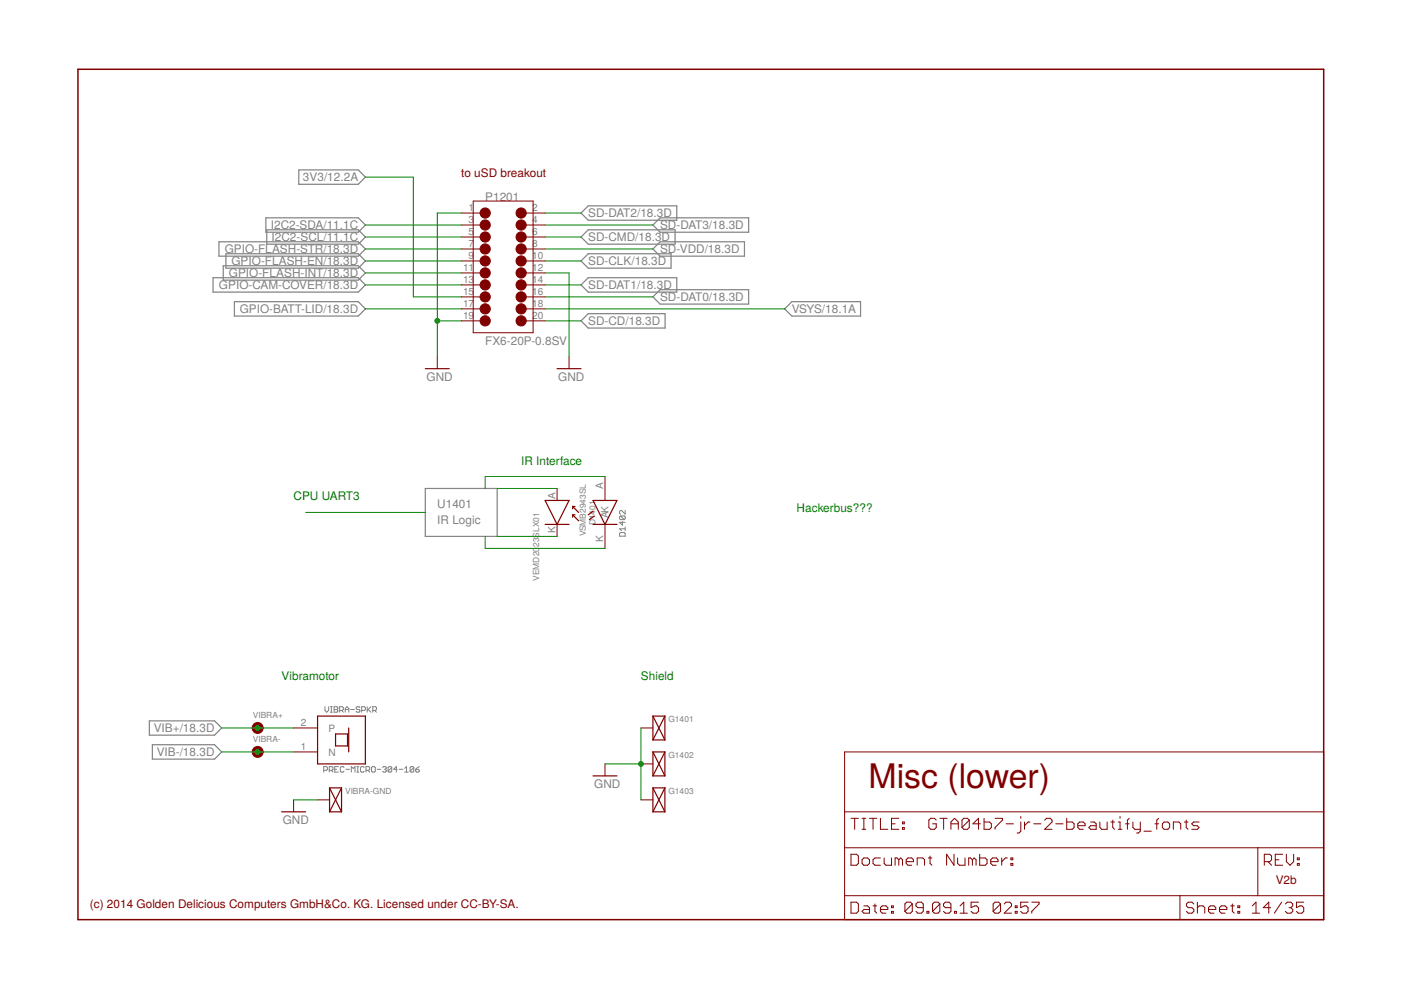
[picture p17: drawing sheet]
<svg xmlns="http://www.w3.org/2000/svg" width="297mm" height="210mm" viewBox="0 0 297 210" stroke-linecap="round" stroke-linejoin="round" font-family="sans-serif">
<defs><g id="words">
<text font-size="7.2" fill="#800000" x="184.1" y="167.1">Misc (lower)</text>
<g font-size="2.5" fill="#808080">
<text x="64.2" y="38.4">3V3/12.2A</text>
<text x="102.9" y="42.6">P1201</text>
<text x="124.7" y="46.1">SD-DAT2/18.3D</text>
<text x="47.6" y="53.7">GPIO-FLASH-STR/18.3D</text>
<text x="57.4" y="48.6">I2C2-SDA/11.1C</text>
<text x="57.6" y="51.1">I2C2-SCL/11.1C</text>
<text x="124.7" y="51.1">SD-CMD/18.3D</text>
<text x="140" y="48.6">SD-DAT3/18.3D</text>
<text x="140" y="53.7">SD-VDD/18.3D</text>
<text x="48.5" y="58.8">GPIO-FLASH-INT/18.3D</text>
<text x="49.1" y="56.2">GPIO-FLASH-EN/18.3D</text>
<text x="124.7" y="56.2">SD-CLK/18.3D</text>
<text x="46.4" y="61.3">GPIO-CAM-COVER/18.3D</text>
<text x="124.7" y="61.3">SD-DAT1/18.3D</text>
<text x="140" y="63.8">SD-DAT0/18.3D</text>
<text x="50.8" y="66.4">GPIO-BATT-LID/18.3D</text>
<text x="124.7" y="68.9">SD-CD/18.3D</text>
<text x="167.9" y="66.4">VSYS/18.1A</text>
<text x="102.9" y="73.1">FX6-20P-0.8SV</text>
<text x="90.4" y="80.7">GND</text>
<text x="118.4" y="80.7">GND</text>
<text x="92.7" y="107.6">U1401</text>
<text x="92.7" y="111.2">IR Logic</text>
<text x="32.6" y="155.2">VIB+/18.3D</text>
<text x="33.2" y="160.3">VIB-/18.3D</text>
<text x="126" y="167.1">GND</text>
<text x="60" y="174.7">GND</text>
</g>
<g font-size="2.5" fill="#800000">
<text x="97.8" y="37.5">to uSD breakout</text>
<text x="270.5" y="187.4">V2b</text>
<text x="19.1" y="192.4">(c) 2014 Golden Delicious Computers GmbH&amp;Co. KG. Licensed under CC-BY-SA.</text>
</g>
<g font-size="2.5" fill="#008000">
<text x="110.5" y="98.5">IR Interface</text>
<text x="62.2" y="106.1">CPU UART3</text>
<text x="168.9" y="108.6">Hackerbus???</text>
<text x="59.7" y="144.2">Vibramotor</text>
<text x="135.9" y="144.2">Shield</text>
</g>
<g font-size="2.1" fill="#808080">
<text x="99.4" y="44.8">1</text>
<text x="99.4" y="47.3">3</text>
<text x="112.8" y="44.8">2</text>
<text x="112.8" y="47.3">4</text>
<text x="99.4" y="49.9">5</text>
<text x="99.4" y="52.4">7</text>
<text x="112.8" y="49.9">6</text>
<text x="112.8" y="52.4">8</text>
<text x="98.2" y="57.5">11</text>
<text x="99.4" y="55">9</text>
<text x="112.8" y="55">10</text>
<text x="112.8" y="57.5">12</text>
<text x="98.2" y="60">13</text>
<text x="98.2" y="62.6">15</text>
<text x="98.2" y="65.1">17</text>
<text x="112.8" y="60">14</text>
<text x="112.8" y="62.6">16</text>
<text x="112.8" y="65.1">18</text>
<text x="98.2" y="67.7">19</text>
<text x="112.8" y="67.7">20</text>
<text x="117.8" y="105.8" transform="rotate(-90 117.8 105.8)">A</text>
<text x="127.9" y="103.8" transform="rotate(-90 127.9 103.8)">A</text>
<text x="117.8" y="113" transform="rotate(-90 117.8 113)">K</text>
<text x="129" y="109.9" transform="rotate(-90 129 109.9)">AK</text>
<text x="127.9" y="114.9" transform="rotate(-90 127.9 114.9)">K</text>
<text x="63.8" y="154">2</text>
<text x="69.7" y="155.1">P</text>
<text x="63.8" y="159.1">1</text>
<text x="69.7" y="160.2">N</text>
</g>
<g font-size="1.8" fill="#808080">
<text x="124.2" y="113.7" transform="rotate(-90 124.2 113.7)">VSMB2943SL</text>
<text x="126.2" y="111.4" transform="rotate(-90 126.2 111.4)">D1401</text>
<text x="114.3" y="116" transform="rotate(-90 114.3 116)">23SLX01</text>
<text x="114.3" y="123.1" transform="rotate(-90 114.3 123.1)">VEMD20</text>
<text x="53.6" y="152.3">VIBRA+</text>
<text x="141.7" y="153.1">G1401</text>
<text x="53.6" y="157.4">VIBRA-</text>
<text x="141.7" y="160.7">G1402</text>
<text x="73.2" y="168.3">VIBRA-GND</text>
<text x="141.7" y="168.3">G1403</text>
</g>
</g></defs>
<g fill="none" stroke="#808080" stroke-width=".25">
<path d="M63.4 36h12.6l1.5 1.5-1.5 1.6h-12.6zM45.2 58.9h30.8l1.5 1.5-1.5 1.5h-30.8zM46.4 51.3h29.6l1.5 1.5-1.5 1.5h-29.6zM47.3 56.3h28.7l1.5 1.6-1.5 1.5h-28.7zM47.9 53.8h28.1l1.5 1.5-1.5 1.6h-28.1zM56.4 46.2h19.6l1.5 1.5-1.5 1.5h-19.6zM56.6 48.7h19.4l1.5 1.5-1.5 1.6h-19.4zM123.2 45.2l1.5-1.6h18.8v3.1h-18.8zM123.2 50.2l1.5-1.5h18.4v3.1h-18.4zM123.2 55.3l1.5-1.5h17.6v3.1h-17.6zM138.4 47.7l1.6-1.5h18.7v3h-18.7zM138.4 52.8l1.6-1.5h17.8v3h-17.8z"/>
<path d="M49.7 64h26.3l1.5 1.5-1.5 1.5h-26.3zM123.2 60.4l1.5-1.5h18.8v3h-18.8zM123.2 68l1.5-1.5h16.3v3.1h-16.3zM138.4 62.9l1.6-1.5h18.7v3.1h-18.7zM166.4 65.5l1.5-1.5h14.6v3h-14.6zM90.2 103.6h15.2v10.1h-15.2zM31.7 152.8h13.8l1.5 1.5-1.5 1.6h-13.8zM32.3 157.9h13.2l1.5 1.5-1.5 1.6h-13.2z"/>
</g>
<g fill="none" stroke="#808080" stroke-width=".21">
<path d="M131.4 113.1l.2-.2h.7l.2 .2v.6h-1.1zM131.6 109.4h.7l.2 .2v.4l-.2 .2M131.6 109.4l-.2 .2v.4l.2 .2h.7M131.6 109.4l.7 .8M132 110.6v.7l-.6-.6h1.1M132.5 108.2v.8l-.7-.8-.4 .2v.4l.2 .2M132.5 111.7v.8M132.5 112.1h-1.1l.4 .4M68.9 149.8v.8l.4 .4 .4-.4v-.8M70.1 151h.4M70.1 149.8h.4M70.3 149.8v1.2"/>
<path d="M70.8 149.8h.6l.2 .2-.2 .4 .2 .4-.2 .2h-.6zM70.8 150.4h.6M72 150.6h.6l.2-.2v-.4l-.2-.2h-.6v1.2M72.4 150.6l.4 .4M73.2 150.4h.8M73.2 151v-.8l.4-.4 .4 .4v.8M74.4 150.4h.7M76.3 150l-.2-.2h-.4l-.2 .2 .2 .4h.4l.2 .2-.2 .4h-.4l-.2-.2M76.7 150.6h.6l.2-.2v-.4l-.2-.2h-.6v1.2M77.9 149.8v1.2M78.1 150.4l.5 .6M78.6 149.8l-.7 .8"/>
<path d="M79 150.6h.6l.2-.2v-.4l-.2-.2h-.6v1.2M79.4 150.6l.4 .4M68.6 163.3h.6l.2-.2v-.4l-.2-.2h-.6v1.2M69.8 163.3h.6l.2-.2v-.4l-.2-.2h-.6v1.2M70.2 163.3l.4 .4M71 163.1h.4M71.8 162.5h-.8v1.2h.8M72.9 162.7l-.2-.2h-.4l-.1 .2v.8l.1 .2h.4l.2-.2M73.3 163.1h.8M74.5 163.7v-1.2l.4 .4 .4-.4v1.2M75.6 162.5h.5M75.6 163.7h.5"/>
<path d="M75.9 162.5v1.2M77.2 162.7l-.2-.2h-.4l-.2 .2v.8l.2 .2h.4l.2-.2M77.6 163.3h.6l.2-.2v-.4l-.2-.2h-.6v1.2M78 163.3l.4 .4M78.8 162.7l.2-.2h.4l.2 .2v.8l-.2 .2h-.4l-.2-.2zM79.9 163.1h.8M81.1 162.7l.2-.2h.4l.2 .2-.2 .4M81.5 163.1h.2M81.7 163.1l.2 .2-.2 .4h-.4l-.2-.2M83.1 162.7l-.2-.2h-.4l-.2 .2v.8M83.1 162.7v.8l-.2 .2h-.4l-.2-.2M83.1 162.7l-.8 .8"/>
<path d="M84.2 163.1h-.7l.5-.6v1.2M84.6 163.1h.8M85.8 163.7h.8M85.8 162.9l.4-.4v1.2M87.7 162.7l-.2-.2h-.3l-.2 .2v.8M87.7 162.7v.8l-.2 .2h-.3l-.2-.2M87.7 162.7l-.7 .8M88.1 163.1h.6l.2 .4-.2 .2h-.4l-.2-.2zM88.9 162.5l-.8 .6"/>
</g>
<g fill="none" stroke="#800000" stroke-width=".21">
<path d="M97.8 45.2h5.1M97.8 47.7h5.1M97.8 50.2h5.1M97.8 52.8h5.1M97.8 55.3h5.1M97.8 57.9h5.1M100.3 42.6h12.7v27.9h-12.7zM110.5 45.2h5.1M110.5 47.7h5.1M110.5 50.2h5.1M110.5 52.8h5.1M110.5 55.3h5.1"/>
<path d="M110.5 57.9h5.1M92.7 75.6v2.6M97.8 60.4h5.1M97.8 62.9h5.1M97.8 65.5h5.1M97.8 68h5.1M110.5 60.4h5.1M110.5 62.9h5.1M110.5 65.5h5.1M110.5 68h5.1M120.6 75.6v2.6M118.1 103.6v2.5"/>
<path d="M118.1 111.2v2.5M128.3 101v5.1M128.3 111.2v5.1M62.3 159.4h5M62.3 154.3h5M135.9 154.3h2.5M179.1 159.4h101.5v35.6h-101.5zM62.3 169.6v2.5M67.3 169.6h2.6M128.3 162v2.5M135.9 162h2.5M135.9 169.6h2.5"/>
<path d="M179.1 179.7h101.5M179.1 172.1h101.5M180.4 173.5h1.6M181.2 173.5v2.3M182.8 173.5h.8M182.8 175.8h.8M183.2 173.5v2.3M184.3 173.5h1.6M185.1 173.5v2.3M186.7 173.5v2.3h1.5M189 174.7h.8M190.6 173.5h-1.6v2.3h1.6"/>
<path d="M191.3 175.5h.4v.3h-.4zM191.3 174.3h.4v.4h-.4zM198.5 173.9l-.4-.4h-.8l-.4 .4v1.6l.4 .3h.8l.4-.3v-.8h-.8M199.3 173.5h1.5M200.1 173.5v2.3M201.6 175.8v-1.5l.8-.8 .8 .8v1.5M201.6 174.7h1.6M205.5 173.9l-.4-.4h-.8l-.3 .4v1.6M205.5 173.9v1.6l-.4 .3h-.8l-.3-.3M205.5 173.9l-1.5 1.6M207.9 174.7h-1.6l1.2-1.2v2.3M208.6 173.5v2.3h1.2l.4-.3v-.8l-.4-.4h-1.2"/>
<path d="M211 173.5h1.5v.4l-1.5 1.6v.3M213.3 174.7h1.6M216.4 173.1v.4M216.4 174.3v1.9l-.4 .4h-.4M217.2 174.3v1.5M218.4 174.3h-.4l-.8 .8M219.2 174.7h1.5M221.5 173.9l.4-.4h.8l.4 .4v.4l-1.6 1.5h1.6M223.8 174.7h1.6M226.2 173.5v2.3h1.1l.4-.3v-.8l-.4-.4h-1.1M228.5 175.1h1.6v-.4l-.4-.4h-.8l-.4 .4v.8l.4 .3h.8M231.2 174.3h.8l.4 .4v1.1h-1.2l-.4-.3 .4-.4h1.2"/>
<path d="M233.2 174.3v1.2l.4 .3h1.1v-1.5M235.5 174.3h.8M235.9 173.9v1.6l.4 .3M237.1 175.8h.8M237.1 174.3h.4v1.5M237.5 173.1v.4M238.6 174.7h.8M239.4 173.5l-.4 .4v1.9M240.2 174.3v1.2l.4 .3h1.2M241.8 174.3v1.9l-.4 .4h-.4M242.5 176.2h1.6M244.9 174.7h.8"/>
<path d="M245.7 173.5l-.4 .4v1.9M246.4 174.7l.4-.4h.8l.4 .4v.8l-.4 .3h-.8l-.4-.3zM248.8 175.8v-1.5h1.1l.4 .4v1.1M251.1 174.3h.8M251.5 173.9v1.6l.4 .3M254.2 174.3h-1.1l-.4 .4 .4 .4h.8l.3 .4-.3 .3h-1.2M266.7 179.7v10.2M179.1 189.9h101.5M180.4 181.1h1.2l.4 .4v1.6l-.4 .4h-1.2zM180.4 191.3h1.2l.4 .4v1.5l-.4 .4h-1.2zM182.8 182.3l.4-.4h.7l.4 .4v.8l-.4 .4h-.7l-.4-.4zM183.2 192.1h.7l.4 .3v1.2h-1.1l-.4-.4 .4-.4h1.1"/>
<path d="M185.1 192.1h.8M185.5 191.7v1.5l.4 .4M186.7 192.8h1.5v-.4l-.4-.3h-.8l-.3 .3v.8l.3 .4h.8M186.7 181.9h-1.2l-.4 .4v.8l.4 .4h1.2M187.5 181.9v1.2l.3 .4h1.2v-1.6M189 193.2h.4v.4h-.4zM189 192.1h.4v.3h-.4zM190.6 182.3l-.4-.4h-.4v1.6M190.6 182.3l.4-.4 .3 .4v1.2M190.6 182.3v1.2M192.1 182.7h1.6v-.4l-.4-.4h-.8l-.4 .4v.8l.4 .4h.8M193.4 191.7v1.5l-.4 .4h-.7l-.4-.4"/>
<path d="M193.4 191.7l-.4-.4h-.7l-.4 .4v1.5M193.4 191.7l-1.5 1.5M194.5 183.5v-1.6h1.1l.4 .4v1.2M195.7 192.4h-1.1l-.4-.3v-.4l.4-.4h.8l.3 .4v1.5l-.3 .4h-.8l-.4-.4M196.5 193.2h.4v.4h-.4zM196.8 181.9h.8M197.2 181.5v1.6l.4 .4M199.3 191.7v1.5l-.4 .4h-.8l-.4-.4M199.3 191.7l-.4-.4h-.8l-.4 .4v1.5M199.3 191.7l-1.6 1.5M201.6 192.4h-1.2l-.4-.3v-.4l.4-.4h.8l.4 .4v1.5l-.4 .4h-.8l-.4-.4M202.3 181.1v2.4l-1.6-2.4v2.4"/>
<path d="M202.4 193.2h.4v.4h-.4zM203 181.9v1.2l.4 .4h1.2v-1.6M203.6 193.6h1.5M203.6 192.1l.7-.8v2.3M206.2 182.3l-.4-.4h-.4v1.6M206.2 182.3v1.2M206.2 182.3l.3-.4 .4 .4v1.2M207.5 191.3h-1.6v1.1l.8-.3h.4l.4 .3v.8l-.4 .4h-.8l-.4-.4M207.7 181.1v2.4h1.2l.4-.4v-.8l-.4-.4h-1.2M210.1 182.7h1.5v-.4l-.4-.4h-.8l-.3 .4v.8l.3 .4h.8M212.1 191.7v1.5l-.4 .4h-.7l-.4-.4M212.1 191.7l-.4-.4h-.7l-.4 .4v1.5"/>
<path d="M212.1 191.7l-1.5 1.5M212.4 181.9v1.6M212.9 191.7l.4-.4h.8l.4 .4v.4l-1.6 1.5h1.6M213.6 181.9h-.4l-.8 .8M214.3 183.1h.4v.4h-.4zM214.3 181.9h.4v.4h-.4zM215.2 193.2h.4v.4h-.4zM215.2 192.1h.4v.3h-.4zM218 191.3h-1.6v1.1l.8-.3h.4l.4 .3v.8l-.4 .4h-.8l-.4-.4M218.8 191.3h1.5v.4l-1.5 1.5v.4M250.2 189.9v5.1M253.1 191.7l-.4-.4h-.8l-.4 .4v.4l.4 .3h.8l.4 .4v.4l-.4 .4h-.8l-.4-.4"/>
<path d="M253.9 192.4l.4-.3h.8l.3 .3v1.2M253.9 191.3v2.3M256.2 192.8h1.6v-.4l-.4-.3h-.8l-.4 .3v.8l.4 .4h.8M258.6 192.8h1.5v-.4l-.4-.3h-.7l-.4 .3v.8l.4 .4h.7M260.9 192.1h.8M261.3 191.7v1.5l.4 .4M262.4 193.2h.4v.4h-.4zM262.4 192.1h.4v.3h-.4zM265.5 193.6h1.6M265.5 192.1l.8-.8v2.3M268.1 182.7h1.1l.4-.4v-.8l-.4-.4h-1.1v2.4M268.8 182.7l.8 .8"/>
<path d="M269.4 192.4h-1.6l1.2-1.1v2.3M270.4 182.3h.8M271.7 191.3l-1.5 2.3M271.9 181.1h-1.5v2.4h1.5M272.5 191.7l.4-.4h.8l.4 .4v.4l-.4 .3M272.7 181.1v1.6l.8 .8 .8-.8v-1.6M273.3 192.4h.4M273.7 192.4l.4 .4v.4l-.4 .4h-.8l-.4-.4M275.1 183.1h.4v.4h-.4zM275.1 181.9h.4v.4h-.4zM276.4 191.3h-1.5v1.1l.7-.3h.4l.4 .3v.8l-.4 .4h-.7l-.4-.4"/>
</g>
<path d="M16.5 14.7h264.1v180.3h-264.1z" fill="none" stroke="#800000" stroke-width=".32"/>
<g fill="#800000" stroke="#800000" stroke-width=".21">
<circle cx="102.9" cy="45.2" r="1.08"/>
<circle cx="110.5" cy="45.2" r="1.08"/>
<circle cx="102.9" cy="47.7" r="1.08"/>
<circle cx="110.5" cy="47.7" r="1.08"/>
<circle cx="102.9" cy="50.2" r="1.08"/>
<circle cx="110.5" cy="50.2" r="1.08"/>
<circle cx="102.9" cy="52.8" r="1.08"/>
<circle cx="110.5" cy="52.8" r="1.08"/>
<circle cx="102.9" cy="55.3" r="1.08"/>
<circle cx="110.5" cy="55.3" r="1.08"/>
<circle cx="102.9" cy="57.9" r="1.08"/>
<circle cx="110.5" cy="57.9" r="1.08"/>
<circle cx="102.9" cy="60.4" r="1.08"/>
<circle cx="110.5" cy="60.4" r="1.08"/>
<circle cx="102.9" cy="62.9" r="1.08"/>
<circle cx="110.5" cy="62.9" r="1.08"/>
<circle cx="102.9" cy="65.5" r="1.08"/>
<circle cx="110.5" cy="65.5" r="1.08"/>
<circle cx="102.9" cy="68" r="1.08"/>
<circle cx="110.5" cy="68" r="1.08"/>
</g>
<g fill="none" stroke="#800000" stroke-width=".25">
<path d="M90.2 78.2h5M118.1 78.2h5.1M115.6 111.2h5M115.6 106.1h5l-2.5 5.1zM121.4 109.2l1.3 1.2M121.4 107.4l1.3 1.2M121.4 107.4h.5M121.4 107.4v.5M121.4 109.2v.5M121.4 109.2h.5M125.7 111.2h5.1M125.7 106.1h5.1l-2.5 5.1z"/>
<path d="M125.7 108.4l-1 .8M126 109.4l-1 .8M67.3 151.8h10.2v10.2h-10.2zM71.1 155.6h2.6v2.6h-2.6zM73.9 154.3v5.1M138.4 151.8v5.1M138.4 159.4v5.1M138.4 156.9h2.6M138.4 151.8h2.6M138.4 151.8l2.6 5.1M138.4 159.4h2.6M138.4 159.4l2.6 5.1"/>
<path d="M141 151.8l-2.6 5.1M141 151.8v5.1M141 159.4v5.1M141 159.4l-2.6 5.1M59.7 172.1h5.1M69.9 172.1h2.5M69.9 167h2.5M69.9 167v5.1M69.9 167l2.5 5.1M72.4 167l-2.5 5.1M72.4 167v5.1M125.7 164.5h5.1"/>
<path d="M138.4 167v5.1M138.4 164.5h2.6M138.4 172.1h2.6M138.4 167h2.6M138.4 167l2.6 5.1M141 167v5.1M141 167l-2.6 5.1"/>
</g>
<g fill="none" stroke="#800000" stroke-width="1.3">
<circle cx="54.6" cy="154.3" r=".64"/>
<circle cx="54.6" cy="159.4" r=".64"/>
</g>
<g fill="none" stroke="#008000" stroke-width=".21">
<path d="M77.5 37.5h10.1v25.4h10.2M77.5 57.9h20.3M77.5 47.7h20.3M77.5 50.2h20.3M77.5 52.8h20.3M77.5 55.3h20.3M97.8 45.2h-5.1v30.4M115.6 45.2h7.6M115.6 57.9h5v17.7M115.6 47.7h22.8M115.6 50.2h7.6M115.6 52.8h22.8"/>
<path d="M115.6 55.3h7.6M77.5 60.4h20.3M77.5 65.5h20.3M92.7 68h5.1M115.6 68h7.6M115.6 60.4h7.6M115.6 62.9h22.8M115.6 65.5h50.8M64.8 108.6h25.4M102.9 113.7v2.6h25.4M105.4 103.6h12.7M105.4 113.7h12.7"/>
<path d="M128.3 101h-25.4v2.6M47 159.4h15.3M47 154.3h15.3M135.9 154.3v15.3M62.3 169.6h5M128.3 162h7.6"/>
</g>
<g fill="#008000" stroke="#008000" stroke-width=".21">
<circle cx="135.9" cy="162" r=".51"/>
<circle cx="92.7" cy="68" r=".51"/>
<circle cx="54.6" cy="159.4" r=".51"/>
<circle cx="54.6" cy="154.3" r=".51"/>
</g>
<use href="#words"/>
</svg>
